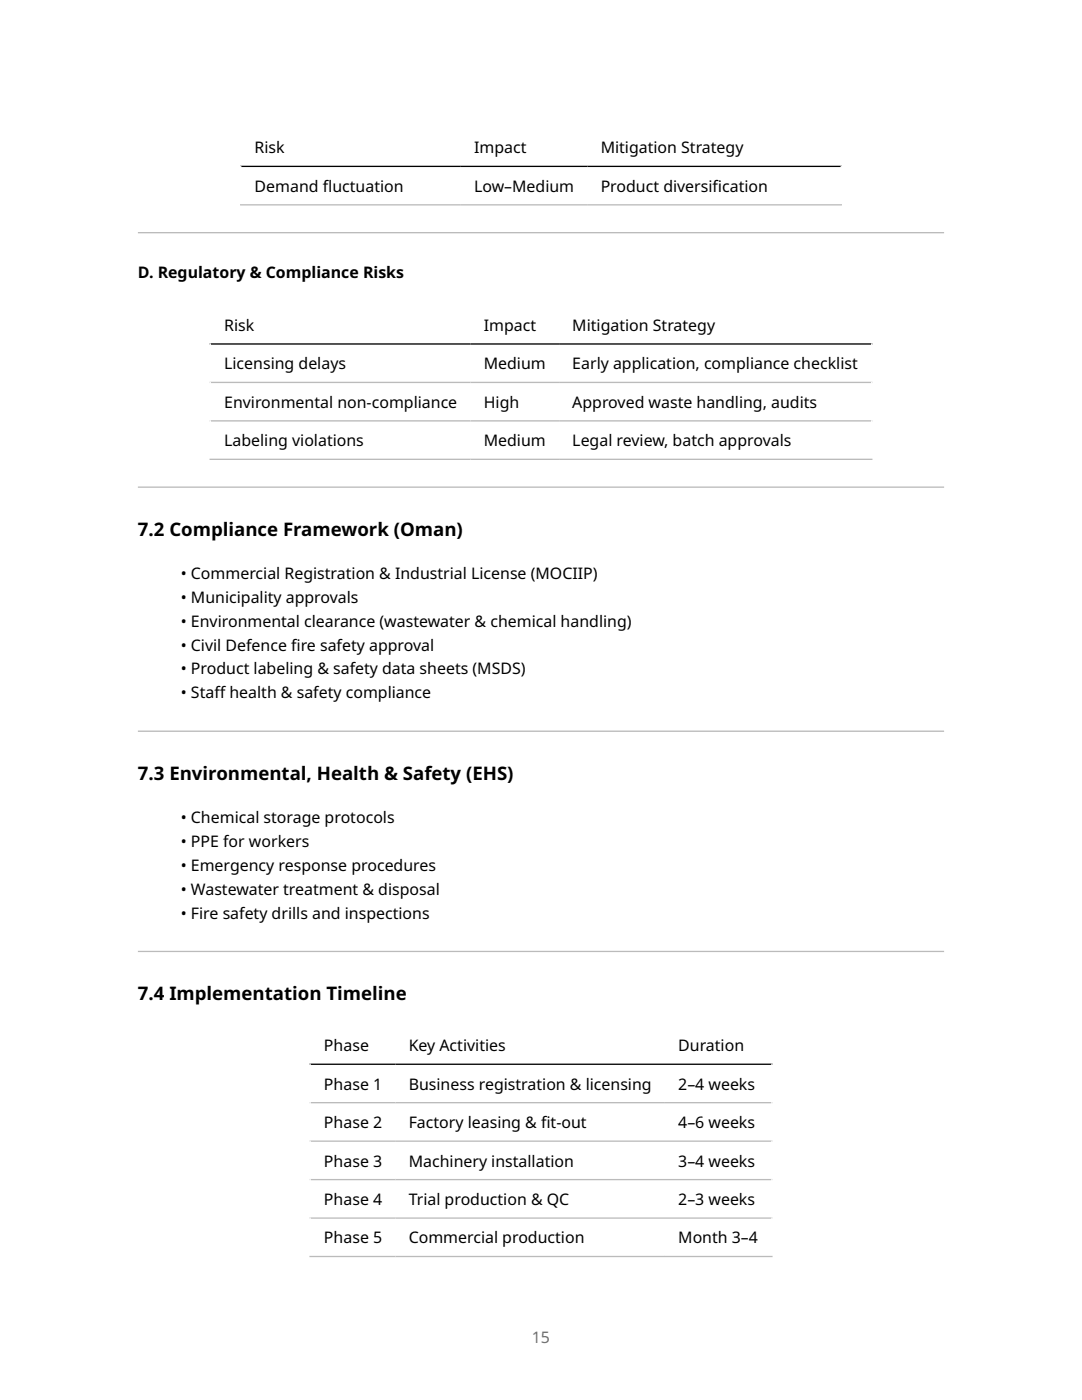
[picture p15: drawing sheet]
<svg xmlns="http://www.w3.org/2000/svg" width="216mm" height="279mm" viewBox="0 0 216 279" stroke-linecap="round" stroke-linejoin="round" font-family="sans-serif">
<defs><g id="words">
<g font-size="3.7">
<text x="27.5" y="106.9">7.2 Compliance Framework (Oman)</text>
<text x="27.5" y="155.6">7.3 Environmental, Health &amp; Safety (EHS)</text>
<text x="27.5" y="199.5">7.4 Implementation Timeline</text>
</g>
<g font-size="3.2">
<text x="50.8" y="30.6">Risk</text>
<text x="94.6" y="30.6">Impact</text>
<text x="119.9" y="30.6">Mitigation Strategy</text>
<text x="50.8" y="38.3">Demand f</text>
<text x="64.4" y="38.3">luctuation</text>
<text x="94.6" y="38.3">Low–Medium</text>
<text x="119.9" y="38.3">Product diversif</text>
<text x="142.2" y="38.3">ication</text>
<text x="27.5" y="55.5">D. Regulatory &amp; Compliance Risks</text>
<text x="44.7" y="66">Risk</text>
<text x="96.5" y="66">Impact</text>
<text x="114.2" y="66">Mitigation Strategy</text>
<text x="44.7" y="73.7">Licensing delays</text>
<text x="96.5" y="73.7">Medium</text>
<text x="114.2" y="73.7">Early application, compliance checklist</text>
<text x="44.7" y="81.4">Environmental non-compliance</text>
<text x="96.5" y="81.4">High</text>
<text x="114.2" y="81.4">Approved waste handling, audits</text>
<text x="44.7" y="89.1">Labeling violations</text>
<text x="96.5" y="89.1">Medium</text>
<text x="114.2" y="89.1">Legal review, batch approvals</text>
<text x="36.1" y="115.5">• Commercial Registration &amp; Industrial License (MOCIIP)</text>
<text x="36.1" y="120.3">• Municipality approvals</text>
<text x="36.1" y="125.1">• Environmental clearance (wastewater &amp; chemical handling)</text>
<text x="36.1" y="129.8">• Civil Defence f</text>
<text x="58.1" y="129.8">ire safety approval</text>
<text x="36.1" y="134.6">• Product labeling &amp; safety data sheets (MSDS)</text>
<text x="36.1" y="139.4">• Staf</text>
<text x="42.8" y="139.4">f health &amp; safety compliance</text>
<text x="36.1" y="164.3">• Chemical storage protocols</text>
<text x="36.1" y="169">• PPE for workers</text>
<text x="36.1" y="173.8">• Emergency response procedures</text>
<text x="36.1" y="178.5">• Wastewater treatment &amp; disposal</text>
<text x="36.1" y="183.3">• Fire safety drills and inspections</text>
<text x="64.6" y="209.8">Phase</text>
<text x="81.6" y="209.8">Key Activities</text>
<text x="135.3" y="209.8">Duration</text>
<text x="64.6" y="217.5">Phase 1</text>
<text x="81.6" y="217.5">Business registration &amp; licensing</text>
<text x="135.3" y="217.5">2–4 weeks</text>
<text x="64.6" y="225.1">Phase 2</text>
<text x="81.6" y="225.1">Factory leasing &amp; f</text>
<text x="108" y="225.1">it-out</text>
<text x="135.3" y="225.1">4–6 weeks</text>
<text x="64.6" y="232.8">Phase 3</text>
<text x="81.6" y="232.8">Machinery installation</text>
<text x="135.3" y="232.8">3–4 weeks</text>
<text x="64.6" y="240.5">Phase 4</text>
<text x="81.6" y="240.5">Trial production &amp; QC</text>
<text x="135.3" y="240.5">2–3 weeks</text>
<text x="64.6" y="248.2">Phase 5</text>
<text x="81.6" y="248.2">Commercial production</text>
<text x="135.3" y="248.2">Month 3–4</text>
</g>
<text font-size="3.2" fill="#6e6e6e" x="106.1" y="267.9">15</text>
</g></defs>
<path d="M47.9 25.5h120.1M48 25.4v15.6M167.9 25.4v15.6" fill="none" stroke="#fff" stroke-width=".26"/>
<path d="M47.9 33.2h120.1" fill="none" stroke="#000" stroke-width=".26"/>
<path d="M47.9 40.9h120.1" fill="none" stroke="#bbb" stroke-width=".26"/>
<path d="M27.5 46.6h160.9zM27.5 46.3h160.9v.3h-160.9z" fill-rule="evenodd" fill="#bbb"/>
<path d="M41.8 61h132.3M42 60.8v31M173.9 60.8v31" fill="none" stroke="#fff" stroke-width=".26"/>
<path d="M41.8 68.6h132.3" fill="none" stroke="#000" stroke-width=".26"/>
<path d="M41.8 76.3h132.3M41.8 84h132.3M41.8 91.7h132.3" fill="none" stroke="#bbb" stroke-width=".26"/>
<g fill="#bbb">
<path d="M27.5 97.4h160.9zM27.5 97.1h160.9v.3h-160.9z" fill-rule="evenodd"/>
<path d="M27.5 146.1h160.9zM27.5 145.8h160.9v.3h-160.9z" fill-rule="evenodd"/>
<path d="M27.5 190h160.9zM27.5 189.7h160.9v.3h-160.9z" fill-rule="evenodd"/>
</g>
<path d="M61.7 204.7h92.5M61.9 204.6v46.3M154 204.6v46.3" fill="none" stroke="#fff" stroke-width=".26"/>
<path d="M61.7 212.4h92.5" fill="none" stroke="#000" stroke-width=".26"/>
<path d="M61.7 220.1h92.5M61.7 227.7h92.5M61.7 235.4h92.5M61.7 243.1h92.5M61.7 250.8h92.5" fill="none" stroke="#bbb" stroke-width=".26"/>
<use href="#words"/>
</svg>
